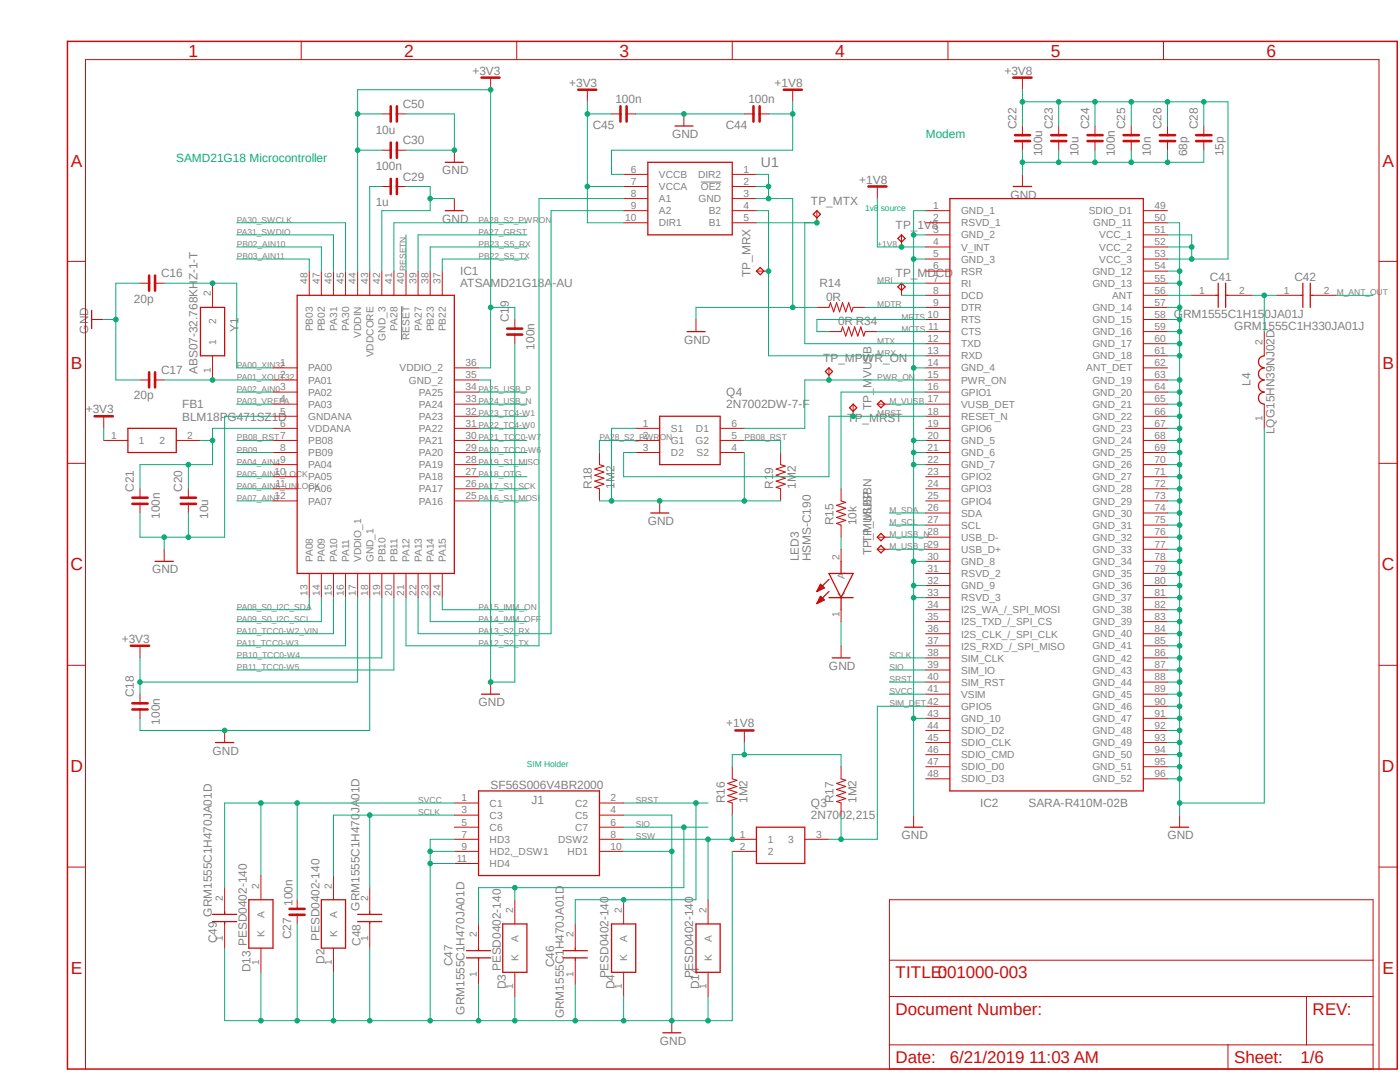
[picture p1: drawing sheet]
<svg xmlns="http://www.w3.org/2000/svg" width="279mm" height="216mm" viewBox="0 0 279 216" stroke-linecap="round" stroke-linejoin="round" font-family="sans-serif">
<defs><g id="words">
<g font-size="3.5" fill="#c90d0c">
<text x="37.6" y="11.3">1</text>
<text x="80.6" y="11.3">2</text>
<text x="123.7" y="11.3">3</text>
<text x="166.7" y="11.3">4</text>
<text x="209.7" y="11.3">5</text>
<text x="252.7" y="11.3">6</text>
<text x="14.1" y="33.2">A</text>
<text x="275.9" y="33.2">A</text>
<text x="14.1" y="73.5">B</text>
<text x="275.9" y="73.5">B</text>
<text x="14.1" y="113.8">C</text>
<text x="275.8" y="113.8">C</text>
<text x="14.1" y="154.1">D</text>
<text x="275.8" y="154.1">D</text>
<text x="14.1" y="194.4">E</text>
<text x="275.9" y="194.4">E</text>
</g>
<g font-size="3.4" fill="#c90d0c">
<text x="178.7" y="195.2">TITLE:</text>
<text x="187.2" y="195.2">001000-003</text>
<text x="178.7" y="202.5">Document Number:</text>
<text x="262" y="202.5">REV:</text>
<text x="178.7" y="212.1">Date:</text>
<text x="189.6" y="212.1">6/21/2019 11:03 AM</text>
<text x="246.3" y="212.1">Sheet:</text>
<text x="259.5" y="212.1">1/6</text>
</g>
<text font-size="2.8" fill="#808080" x="151.9" y="33.4">U1</text>
<g font-size="2.4" fill="#808080">
<text x="94.3" y="14.9">+3V3</text>
<text x="113.6" y="17.3">+3V3</text>
<text x="154.6" y="17.3">+1V8</text>
<text x="200.5" y="14.9">+3V8</text>
<text x="80.4" y="21.5">C50</text>
<text x="122.8" y="20.5">100n</text>
<text x="149.4" y="20.5">100n</text>
<text x="75" y="26.7">10u</text>
<text x="80.4" y="28.8">C30</text>
<text x="118.3" y="25.7">C45</text>
<text x="134.1" y="27.6">GND</text>
<text x="144.9" y="25.7">C44</text>
<text x="202.9" y="25.7" transform="rotate(-90 202.9 25.7)">C22</text>
<text x="210.1" y="25.7" transform="rotate(-90 210.1 25.7)">C23</text>
<text x="217.3" y="25.7" transform="rotate(-90 217.3 25.7)">C24</text>
<text x="224.6" y="25.7" transform="rotate(-90 224.6 25.7)">C25</text>
<text x="231.8" y="25.7" transform="rotate(-90 231.8 25.7)">C26</text>
<text x="239.1" y="25.7" transform="rotate(-90 239.1 25.7)">C28</text>
<text x="75" y="33.9">100n</text>
<text x="88.3" y="34.8">GND</text>
<text x="208" y="31.2" transform="rotate(-90 208 31.2)">100u</text>
<text x="215.2" y="31.2" transform="rotate(-90 215.2 31.2)">10u</text>
<text x="222.5" y="31.2" transform="rotate(-90 222.5 31.2)">100n</text>
<text x="229.7" y="31.2" transform="rotate(-90 229.7 31.2)">10n</text>
<text x="236.9" y="31.2" transform="rotate(-90 236.9 31.2)">68p</text>
<text x="244.2" y="31.2" transform="rotate(-90 244.2 31.2)">15p</text>
<text x="75" y="41.1">1u</text>
<text x="80.4" y="36">C29</text>
<text x="161.8" y="40.8">TP_MTX</text>
<text x="171.5" y="36.6">+1V8</text>
<text x="201.6" y="39.6">GND</text>
<text x="88.3" y="44.5">GND</text>
<text x="178.7" y="45.6">TP_1V8</text>
<text x="32.2" y="55.3">C16</text>
<text x="91.9" y="57.4">ATSAMD21G18A-AU</text>
<text x="91.9" y="54.9">IC1</text>
<text x="149.8" y="55.3" transform="rotate(-90 149.8 55.3)">TP_MRX</text>
<text x="163.5" y="57.3">R14</text>
<text x="178.7" y="55.3">TP_MDCD</text>
<text x="241.5" y="56.1">C41</text>
<text x="258.3" y="56.1">C42</text>
<text x="26.7" y="60.4">20p</text>
<text x="101.5" y="64.3" transform="rotate(-90 101.5 64.3)">C19</text>
<text x="164.8" y="60">0R</text>
<text x="167.3" y="64.9">0R R34</text>
<text x="234.2" y="63.4">GRM1555C1H150JA01J</text>
<text x="246.3" y="65.8">GRM1555C1H330JA01J</text>
<text x="17.6" y="66.6" transform="rotate(-90 17.6 66.6)">GND</text>
<text x="47.6" y="66.2" transform="rotate(-90 47.6 66.2)">Y1</text>
<text x="106.6" y="69.8" transform="rotate(-90 106.6 69.8)">100n</text>
<text x="136.5" y="68.6">GND</text>
<text x="32.2" y="74.6">C17</text>
<text x="39.4" y="74.6" transform="rotate(-90 39.4 74.6)">ABS07-32.768KHZ-1-T</text>
<text x="164.3" y="72.2">TP_MPWR_ON</text>
<text x="249.6" y="77" transform="rotate(-90 249.6 77)">L4</text>
<text x="17.1" y="82.5">+3V3</text>
<text x="26.7" y="79.7">20p</text>
<text x="36.4" y="83.9">BLM18PG471SZ1D</text>
<text x="36.4" y="81.5">FB1</text>
<text x="145" y="81.5">2N7002DW-7-F</text>
<text x="145" y="79.1">Q4</text>
<text x="173.9" y="81.8" transform="rotate(-90 173.9 81.8)">TP_MVUSB</text>
<text x="169.1" y="84.2">TP_MRST</text>
<text x="254.4" y="86.7" transform="rotate(-90 254.4 86.7)">LQG15HN39NJ02D</text>
<text x="26.7" y="98.1" transform="rotate(-90 26.7 98.1)">C21</text>
<text x="36.4" y="98.1" transform="rotate(-90 36.4 98.1)">C20</text>
<text x="118.1" y="97.5" transform="rotate(-90 118.1 97.5)">R18</text>
<text x="122.6" y="97.5" transform="rotate(-90 122.6 97.5)">1M2</text>
<text x="154.3" y="97.5" transform="rotate(-90 154.3 97.5)">R19</text>
<text x="158.8" y="97.5" transform="rotate(-90 158.8 97.5)">1M2</text>
<text x="31.9" y="103.5" transform="rotate(-90 31.9 103.5)">100n</text>
<text x="41.5" y="103.5" transform="rotate(-90 41.5 103.5)">10u</text>
<text x="129.3" y="104.8">GND</text>
<text x="166.4" y="104.8" transform="rotate(-90 166.4 104.8)">R15</text>
<text x="170.9" y="104.8" transform="rotate(-90 170.9 104.8)">10k</text>
<text x="159.4" y="112" transform="rotate(-90 159.4 112)">LED3</text>
<text x="161.8" y="112" transform="rotate(-90 161.8 112)">HSMS-C190</text>
<text x="173.9" y="110.8" transform="rotate(-90 173.9 110.8)">TP_MUSBP</text>
<text x="173.9" y="108.4" transform="rotate(-90 173.9 108.4)">TP_MUSBN</text>
<text x="30.4" y="114.4">GND</text>
<text x="24.3" y="128.3">+3V3</text>
<text x="165.4" y="133.7">GND</text>
<text x="26.7" y="139.2" transform="rotate(-90 26.7 139.2)">C18</text>
<text x="95.5" y="140.9">GND</text>
<text x="31.9" y="144.6" transform="rotate(-90 31.9 144.6)">100n</text>
<text x="145" y="145.2">+1V8</text>
<text x="42.4" y="150.6">GND</text>
<text x="97.9" y="157.5">SF56S006V4BR2000</text>
<text x="106.1" y="160.4">J1</text>
<text x="144.7" y="160.2" transform="rotate(-90 144.7 160.2)">R16</text>
<text x="149.2" y="160.2" transform="rotate(-90 149.2 160.2)">1M2</text>
<text x="161.8" y="161.1">Q3</text>
<text x="166.4" y="160.2" transform="rotate(-90 166.4 160.2)">R17</text>
<text x="170.9" y="160.2" transform="rotate(-90 170.9 160.2)">1M2</text>
<text x="195.6" y="161.1">IC2</text>
<text x="205.3" y="161.1">SARA-R410M-02B</text>
<text x="161.8" y="163.5">2N7002,215</text>
<text x="179.9" y="167.5">GND</text>
<text x="233" y="167.5">GND</text>
<text x="42.3" y="182.9" transform="rotate(-90 42.3 182.9)">GRM1555C1H470JA01D</text>
<text x="58.4" y="180.8" transform="rotate(-90 58.4 180.8)">100n</text>
<text x="71.7" y="181.7" transform="rotate(-90 71.7 181.7)">GRM1555C1H470JA01D</text>
<text x="43.3" y="188.2" transform="rotate(-90 43.3 188.2)">C49</text>
<text x="49.3" y="188.7" transform="rotate(-90 49.3 188.7)">PESD0402-140</text>
<text x="58.1" y="187.4" transform="rotate(-90 58.1 187.4)">C27</text>
<text x="63.8" y="187.7" transform="rotate(-90 63.8 187.7)">PESD0402-140</text>
<text x="72" y="188.7" transform="rotate(-90 72 188.7)">C48</text>
<text x="50" y="194" transform="rotate(-90 50 194)">D13</text>
<text x="64.7" y="192.3" transform="rotate(-90 64.7 192.3)">D2</text>
<text x="90.3" y="192.8" transform="rotate(-90 90.3 192.8)">C47</text>
<text x="99.9" y="193.8" transform="rotate(-90 99.9 193.8)">PESD0402-140</text>
<text x="100.9" y="197.4" transform="rotate(-90 100.9 197.4)">D3</text>
<text x="110.6" y="193" transform="rotate(-90 110.6 193)">C46</text>
<text x="121.4" y="195.2" transform="rotate(-90 121.4 195.2)">PESD0402-140</text>
<text x="122.6" y="197.4" transform="rotate(-90 122.6 197.4)">D4</text>
<text x="138.3" y="195.2" transform="rotate(-90 138.3 195.2)">PESD0402-140</text>
<text x="139.5" y="197.4" transform="rotate(-90 139.5 197.4)">D14</text>
<text x="92.7" y="202.5" transform="rotate(-90 92.7 202.5)">GRM1555C1H470JA01D</text>
<text x="112.5" y="203.2" transform="rotate(-90 112.5 203.2)">GRM1555C1H470JA01D</text>
<text x="131.7" y="208.5">GND</text>
</g>
<g font-size="2.4" fill="#0dab76">
<text x="184.7" y="27.6">Modem</text>
<text x="35.2" y="32.4">SAMD21G18 Microcontroller</text>
</g>
<g font-size="2" fill="#808080">
<text x="125.9" y="34.5">6</text>
<text x="131.5" y="35.5">VCCB</text>
<text x="139.3" y="35.5">DIR2</text>
<text x="148.4" y="34.5">1</text>
<text x="125.9" y="36.9">7</text>
<text x="125.9" y="39.3">8</text>
<text x="125.9" y="41.7">9</text>
<text x="131.5" y="37.9">VCCA</text>
<text x="131.5" y="40.3">A1</text>
<text x="139.4" y="40.3">GND</text>
<text x="139.9" y="37.9">OE2</text>
<text x="148.4" y="36.9">2</text>
<text x="148.4" y="39.3">3</text>
<text x="148.4" y="41.7">4</text>
<text x="186.2" y="41.7">1</text>
<text x="230.4" y="41.7">49</text>
<text x="124.8" y="44.1">10</text>
<text x="131.5" y="42.8">A2</text>
<text x="131.5" y="45.2">DIR1</text>
<text x="141.4" y="42.8">B2</text>
<text x="141.4" y="45.2">B1</text>
<text x="148.4" y="44.1">5</text>
<text x="186.2" y="44.1">2</text>
<text x="186.2" y="46.5">3</text>
<text x="191.8" y="42.8">GND_1</text>
<text x="191.8" y="45.2">RSVD_1</text>
<text x="191.8" y="47.6">GND_2</text>
<text x="217.3" y="42.8">SDIO_D1</text>
<text x="218.2" y="45.2">GND_11</text>
<text x="219.4" y="47.6">VCC_1</text>
<text x="230.4" y="44.1">50</text>
<text x="230.4" y="46.5">51</text>
<text x="186.2" y="48.9">4</text>
<text x="186.2" y="51.4">5</text>
<text x="186.2" y="53.8">6</text>
<text x="191.8" y="50">V_INT</text>
<text x="191.8" y="52.4">GND_3</text>
<text x="219.4" y="50">VCC_2</text>
<text x="219.4" y="52.4">VCC_3</text>
<text x="230.4" y="48.9">52</text>
<text x="230.4" y="51.4">53</text>
<text x="230.4" y="53.8">54</text>
<text x="42.1" y="59.1" transform="rotate(-90 42.1 59.1)">2</text>
<text x="61.4" y="56.7" transform="rotate(-90 61.4 56.7)">48</text>
<text x="63.8" y="56.7" transform="rotate(-90 63.8 56.7)">47</text>
<text x="66.2" y="56.7" transform="rotate(-90 66.2 56.7)">46</text>
<text x="68.6" y="56.7" transform="rotate(-90 68.6 56.7)">45</text>
<text x="71" y="56.7" transform="rotate(-90 71 56.7)">44</text>
<text x="73.5" y="56.7" transform="rotate(-90 73.5 56.7)">43</text>
<text x="75.9" y="56.7" transform="rotate(-90 75.9 56.7)">42</text>
<text x="78.3" y="56.7" transform="rotate(-90 78.3 56.7)">41</text>
<text x="80.7" y="56.7" transform="rotate(-90 80.7 56.7)">40</text>
<text x="83.1" y="56.7" transform="rotate(-90 83.1 56.7)">39</text>
<text x="85.5" y="56.7" transform="rotate(-90 85.5 56.7)">38</text>
<text x="87.9" y="56.7" transform="rotate(-90 87.9 56.7)">37</text>
<text x="186.2" y="56.2">7</text>
<text x="186.2" y="58.6">8</text>
<text x="191.8" y="54.8">RSR</text>
<text x="191.8" y="57.2">RI</text>
<text x="191.8" y="59.6">DCD</text>
<text x="218" y="54.8">GND_12</text>
<text x="218" y="57.2">GND_13</text>
<text x="222" y="59.6">ANT</text>
<text x="230.4" y="56.2">55</text>
<text x="230.4" y="58.6">56</text>
<text x="239.3" y="58.6">1</text>
<text x="247.3" y="58.6">2</text>
<text x="256.2" y="58.6">1</text>
<text x="264.2" y="58.6">2</text>
<text x="43.1" y="64.7" transform="rotate(-90 43.1 64.7)">2</text>
<text x="67.3" y="66" transform="rotate(-90 67.3 66)">PA31</text>
<text x="69.7" y="66" transform="rotate(-90 69.7 66)">PA30</text>
<text x="79.3" y="66" transform="rotate(-90 79.3 66)">PA28</text>
<text x="84.2" y="66" transform="rotate(-90 84.2 66)">PA27</text>
<text x="185.1" y="63.4">10</text>
<text x="185.3" y="65.8">11</text>
<text x="186.2" y="61">9</text>
<text x="191.8" y="62.1">DTR</text>
<text x="191.8" y="64.5">RTS</text>
<text x="218" y="62.1">GND_14</text>
<text x="218" y="64.5">GND_15</text>
<text x="230.4" y="61">57</text>
<text x="230.4" y="63.4">58</text>
<text x="230.4" y="65.8">59</text>
<text x="43.1" y="68.8" transform="rotate(-90 43.1 68.8)">1</text>
<text x="62.4" y="66.1" transform="rotate(-90 62.4 66.1)">PB03</text>
<text x="64.9" y="66.1" transform="rotate(-90 64.9 66.1)">PB02</text>
<text x="72.1" y="67.4" transform="rotate(-90 72.1 67.4)">VDDIN</text>
<text x="74.5" y="71.3" transform="rotate(-90 74.5 71.3)">VDDCORE</text>
<text x="76.9" y="67.9" transform="rotate(-90 76.9 67.9)">GND_3</text>
<text x="81.7" y="67.9" transform="rotate(-90 81.7 67.9)">RESET</text>
<text x="86.6" y="66.1" transform="rotate(-90 86.6 66.1)">PB23</text>
<text x="89" y="66.1" transform="rotate(-90 89 66.1)">PB22</text>
<text x="185.1" y="68.2">12</text>
<text x="185.1" y="70.7">13</text>
<text x="191.8" y="66.9">CTS</text>
<text x="191.8" y="69.3">TXD</text>
<text x="191.8" y="71.7">RXD</text>
<text x="218" y="66.9">GND_16</text>
<text x="218" y="69.3">GND_17</text>
<text x="218" y="71.7">GND_18</text>
<text x="230.4" y="68.2">60</text>
<text x="230.4" y="70.7">61</text>
<text x="252" y="68.8" transform="rotate(-90 252 68.8)">2</text>
<text x="42.1" y="74.3" transform="rotate(-90 42.1 74.3)">1</text>
<text x="55.9" y="73.1">1</text>
<text x="55.9" y="75.5">2</text>
<text x="55.9" y="77.9">3</text>
<text x="61.5" y="74.1">PA00</text>
<text x="61.5" y="76.5">PA01</text>
<text x="79.8" y="74.1">VDDIO_2</text>
<text x="81.6" y="76.5">GND_2</text>
<text x="92.9" y="73.1">36</text>
<text x="92.9" y="75.5">35</text>
<text x="92.9" y="77.9">34</text>
<text x="185.1" y="73.1">14</text>
<text x="185.1" y="75.5">15</text>
<text x="185.1" y="77.9">16</text>
<text x="191.8" y="74.1">GND_4</text>
<text x="191.8" y="76.5">PWR_ON</text>
<text x="216.8" y="74.1">ANT_DET</text>
<text x="218" y="76.5">GND_19</text>
<text x="230.4" y="73.1">62</text>
<text x="230.4" y="75.5">63</text>
<text x="230.4" y="77.9">64</text>
<text x="55.9" y="80.3">4</text>
<text x="55.9" y="82.7">5</text>
<text x="61.5" y="79">PA02</text>
<text x="61.5" y="81.4">PA03</text>
<text x="61.5" y="83.8">GNDANA</text>
<text x="83.6" y="79">PA25</text>
<text x="83.6" y="81.4">PA24</text>
<text x="83.6" y="83.8">PA23</text>
<text x="92.9" y="80.3">33</text>
<text x="92.9" y="82.7">32</text>
<text x="185.1" y="80.3">17</text>
<text x="185.1" y="82.7">18</text>
<text x="191.8" y="79">GPIO1</text>
<text x="191.8" y="81.4">VUSB_DET</text>
<text x="191.8" y="83.8">RESET_N</text>
<text x="218" y="79">GND_20</text>
<text x="218" y="81.4">GND_21</text>
<text x="218" y="83.8">GND_22</text>
<text x="230.4" y="80.3">65</text>
<text x="230.4" y="82.7">66</text>
<text x="252" y="84" transform="rotate(-90 252 84)">1</text>
<text x="22.2" y="87.5">1</text>
<text x="27.7" y="88.6">1</text>
<text x="31.8" y="88.6">2</text>
<text x="37.4" y="87.5">2</text>
<text x="55.9" y="85.1">6</text>
<text x="55.9" y="87.5">7</text>
<text x="55.9" y="90">8</text>
<text x="61.5" y="86.2">VDDANA</text>
<text x="61.5" y="88.6">PB08</text>
<text x="83.6" y="86.2">PA22</text>
<text x="83.6" y="88.6">PA21</text>
<text x="92.9" y="85.1">31</text>
<text x="92.9" y="87.5">30</text>
<text x="92.9" y="90">29</text>
<text x="128.3" y="85.1">1</text>
<text x="128.3" y="87.5">2</text>
<text x="128.3" y="90">3</text>
<text x="133.9" y="86.2">S1</text>
<text x="133.9" y="88.6">G1</text>
<text x="138.8" y="88.6">G2</text>
<text x="138.9" y="86.2">D1</text>
<text x="146" y="85.1">6</text>
<text x="146" y="87.5">5</text>
<text x="146" y="90">4</text>
<text x="185.1" y="85.1">19</text>
<text x="185.1" y="87.5">20</text>
<text x="185.1" y="90">21</text>
<text x="191.8" y="86.2">GPIO6</text>
<text x="191.8" y="88.6">GND_5</text>
<text x="218" y="86.2">GND_23</text>
<text x="218" y="88.6">GND_24</text>
<text x="230.4" y="85.1">67</text>
<text x="230.4" y="87.5">68</text>
<text x="230.4" y="90">69</text>
<text x="54.8" y="94.8">10</text>
<text x="55.9" y="92.4">9</text>
<text x="61.5" y="91">PB09</text>
<text x="61.5" y="93.4">PA04</text>
<text x="61.5" y="95.8">PA05</text>
<text x="83.6" y="91">PA20</text>
<text x="83.6" y="93.4">PA19</text>
<text x="83.6" y="95.8">PA18</text>
<text x="92.9" y="92.4">28</text>
<text x="92.9" y="94.8">27</text>
<text x="133.9" y="91">D2</text>
<text x="139" y="91">S2</text>
<text x="185.1" y="92.4">22</text>
<text x="185.1" y="94.8">23</text>
<text x="191.8" y="91">GND_6</text>
<text x="191.8" y="93.4">GND_7</text>
<text x="191.8" y="95.8">GPIO2</text>
<text x="218" y="91">GND_25</text>
<text x="218" y="93.4">GND_26</text>
<text x="218" y="95.8">GND_27</text>
<text x="230.4" y="92.4">70</text>
<text x="230.4" y="94.8">71</text>
<text x="54.8" y="99.6">12</text>
<text x="54.9" y="97.2">11</text>
<text x="61.5" y="98.3">PA06</text>
<text x="61.5" y="100.7">PA07</text>
<text x="83.6" y="98.3">PA17</text>
<text x="83.6" y="100.7">PA16</text>
<text x="92.9" y="97.2">26</text>
<text x="92.9" y="99.6">25</text>
<text x="185.1" y="97.2">24</text>
<text x="185.1" y="99.6">25</text>
<text x="191.8" y="98.3">GPIO3</text>
<text x="191.8" y="100.7">GPIO4</text>
<text x="218" y="98.3">GND_28</text>
<text x="218" y="100.7">GND_29</text>
<text x="230.4" y="97.2">72</text>
<text x="230.4" y="99.6">73</text>
<text x="185.1" y="102">26</text>
<text x="185.1" y="104.4">27</text>
<text x="185.1" y="106.9">28</text>
<text x="191.8" y="103.1">SDA</text>
<text x="191.8" y="105.5">SCL</text>
<text x="191.8" y="107.9">USB_D-</text>
<text x="218" y="103.1">GND_30</text>
<text x="218" y="105.5">GND_31</text>
<text x="218" y="107.9">GND_32</text>
<text x="230.4" y="102">74</text>
<text x="230.4" y="104.4">75</text>
<text x="230.4" y="106.9">76</text>
<text x="62.4" y="112.2" transform="rotate(-90 62.4 112.2)">PA08</text>
<text x="64.9" y="112.2" transform="rotate(-90 64.9 112.2)">PA09</text>
<text x="67.3" y="112.2" transform="rotate(-90 67.3 112.2)">PA10</text>
<text x="69.7" y="112.2" transform="rotate(-90 69.7 112.2)">PA11</text>
<text x="72.1" y="112.2" transform="rotate(-90 72.1 112.2)">VDDIO_1</text>
<text x="74.5" y="112.2" transform="rotate(-90 74.5 112.2)">GND_1</text>
<text x="76.9" y="112.2" transform="rotate(-90 76.9 112.2)">PB10</text>
<text x="79.3" y="112.2" transform="rotate(-90 79.3 112.2)">PB11</text>
<text x="81.7" y="112.2" transform="rotate(-90 81.7 112.2)">PA12</text>
<text x="84.2" y="112.2" transform="rotate(-90 84.2 112.2)">PA13</text>
<text x="86.6" y="112.2" transform="rotate(-90 86.6 112.2)">PA14</text>
<text x="89" y="112.2" transform="rotate(-90 89 112.2)">PA15</text>
<text x="167.5" y="111.7" transform="rotate(-90 167.5 111.7)">2</text>
<text x="185.1" y="109.3">29</text>
<text x="185.1" y="111.7">30</text>
<text x="191.8" y="110.3">USB_D+</text>
<text x="191.8" y="112.7">GND_8</text>
<text x="218" y="110.3">GND_33</text>
<text x="218" y="112.7">GND_34</text>
<text x="230.4" y="109.3">77</text>
<text x="230.4" y="111.7">78</text>
<text x="61.4" y="118.9" transform="rotate(-90 61.4 118.9)">13</text>
<text x="63.8" y="118.9" transform="rotate(-90 63.8 118.9)">14</text>
<text x="66.2" y="118.9" transform="rotate(-90 66.2 118.9)">15</text>
<text x="68.6" y="118.9" transform="rotate(-90 68.6 118.9)">16</text>
<text x="71" y="118.9" transform="rotate(-90 71 118.9)">17</text>
<text x="73.5" y="118.9" transform="rotate(-90 73.5 118.9)">18</text>
<text x="75.9" y="118.9" transform="rotate(-90 75.9 118.9)">19</text>
<text x="78.3" y="118.9" transform="rotate(-90 78.3 118.9)">20</text>
<text x="80.7" y="118.9" transform="rotate(-90 80.7 118.9)">21</text>
<text x="83.1" y="118.9" transform="rotate(-90 83.1 118.9)">22</text>
<text x="85.5" y="118.9" transform="rotate(-90 85.5 118.9)">23</text>
<text x="87.9" y="118.9" transform="rotate(-90 87.9 118.9)">24</text>
<text x="168.6" y="119.4" transform="rotate(-90 168.6 119.4)">K</text>
<text x="168.6" y="115.6" transform="rotate(-90 168.6 115.6)">A</text>
<text x="185.1" y="114.1">31</text>
<text x="185.1" y="116.5">32</text>
<text x="185.1" y="118.9">33</text>
<text x="191.8" y="115.1">RSVD_2</text>
<text x="191.8" y="117.6">GND_9</text>
<text x="191.8" y="120">RSVD_3</text>
<text x="218" y="115.1">GND_35</text>
<text x="218" y="117.5">GND_36</text>
<text x="218" y="119.9">GND_37</text>
<text x="230.4" y="114.1">79</text>
<text x="230.4" y="116.5">80</text>
<text x="230.4" y="118.9">81</text>
<text x="167.5" y="123.1" transform="rotate(-90 167.5 123.1)">1</text>
<text x="185.1" y="121.3">34</text>
<text x="185.1" y="123.7">35</text>
<text x="191.8" y="122.4">I2S_WA_/_SPI_MOSI</text>
<text x="191.8" y="124.8">I2S_TXD_/_SPI_CS</text>
<text x="218" y="122.3">GND_38</text>
<text x="218" y="124.8">GND_39</text>
<text x="230.4" y="121.3">82</text>
<text x="230.4" y="123.7">83</text>
<text x="185.1" y="126.2">36</text>
<text x="185.1" y="128.6">37</text>
<text x="185.1" y="131">38</text>
<text x="191.8" y="127.2">I2S_CLK_/_SPI_CLK</text>
<text x="191.8" y="129.6">I2S_RXD_/_SPI_MISO</text>
<text x="218" y="127.2">GND_40</text>
<text x="218" y="129.6">GND_41</text>
<text x="218" y="132">GND_42</text>
<text x="230.4" y="126.2">84</text>
<text x="230.4" y="128.6">85</text>
<text x="230.4" y="131">86</text>
<text x="185.1" y="133.4">39</text>
<text x="185.1" y="135.8">40</text>
<text x="191.8" y="132">SIM_CLK</text>
<text x="191.8" y="134.5">SIM_IO</text>
<text x="191.8" y="136.9">SIM_RST</text>
<text x="218" y="134.4">GND_43</text>
<text x="218" y="136.8">GND_44</text>
<text x="230.4" y="133.4">87</text>
<text x="230.4" y="135.8">88</text>
<text x="185.1" y="138.2">41</text>
<text x="185.1" y="140.6">42</text>
<text x="185.1" y="143">43</text>
<text x="191.8" y="139.3">VSIM</text>
<text x="191.8" y="141.7">GPIO5</text>
<text x="218" y="139.2">GND_45</text>
<text x="218" y="141.7">GND_46</text>
<text x="230.4" y="138.2">89</text>
<text x="230.4" y="140.6">90</text>
<text x="230.4" y="143">91</text>
<text x="185.1" y="145.4">44</text>
<text x="185.1" y="147.8">45</text>
<text x="191.8" y="144.1">GND_10</text>
<text x="191.8" y="146.5">SDIO_D2</text>
<text x="191.8" y="148.9">SDIO_CLK</text>
<text x="218" y="144.1">GND_47</text>
<text x="218" y="146.5">GND_48</text>
<text x="218" y="148.9">GND_49</text>
<text x="230.4" y="145.4">92</text>
<text x="230.4" y="147.8">93</text>
<text x="185.1" y="150.2">46</text>
<text x="185.1" y="152.7">47</text>
<text x="185.1" y="155.1">48</text>
<text x="191.8" y="151.3">SDIO_CMD</text>
<text x="191.8" y="153.7">SDIO_D0</text>
<text x="218" y="151.3">GND_50</text>
<text x="218" y="153.7">GND_51</text>
<text x="230.4" y="150.2">94</text>
<text x="230.4" y="152.7">95</text>
<text x="230.4" y="155.1">96</text>
<text x="92.1" y="159.9">1</text>
<text x="97.7" y="161">C1</text>
<text x="114.8" y="161">C2</text>
<text x="121.8" y="159.9">2</text>
<text x="191.8" y="156.1">SDIO_D3</text>
<text x="218" y="156.1">GND_52</text>
<text x="92.1" y="162.3">3</text>
<text x="92.1" y="164.7">5</text>
<text x="92.1" y="167.1">7</text>
<text x="97.7" y="163.4">C3</text>
<text x="97.7" y="165.8">C6</text>
<text x="114.8" y="163.4">C5</text>
<text x="114.8" y="165.8">C7</text>
<text x="121.8" y="162.3">4</text>
<text x="121.8" y="164.7">6</text>
<text x="121.8" y="167.1">8</text>
<text x="147.6" y="167.1">1</text>
<text x="162.9" y="167.1">3</text>
<text x="91.1" y="172">11</text>
<text x="92.1" y="169.5">9</text>
<text x="97.7" y="168.2">HD3</text>
<text x="97.7" y="170.6">HD2,_DSW1</text>
<text x="97.7" y="173">HD4</text>
<text x="111.4" y="168.2">DSW2</text>
<text x="113.3" y="170.6">HD1</text>
<text x="121.8" y="169.5">10</text>
<text x="147.6" y="169.5">2</text>
<text x="153.2" y="168.2">1</text>
<text x="153.2" y="170.6">2</text>
<text x="157.3" y="168.2">3</text>
<text x="44.5" y="179.7" transform="rotate(-90 44.5 179.7)">2</text>
<text x="51.7" y="177.3" transform="rotate(-90 51.7 177.3)">2</text>
<text x="66.2" y="177.3" transform="rotate(-90 66.2 177.3)">2</text>
<text x="73.5" y="179.7" transform="rotate(-90 73.5 179.7)">2</text>
<text x="52.8" y="183.1" transform="rotate(-90 52.8 183.1)">A</text>
<text x="67.3" y="183.1" transform="rotate(-90 67.3 183.1)">A</text>
<text x="102.4" y="182.2" transform="rotate(-90 102.4 182.2)">2</text>
<text x="124.1" y="182.2" transform="rotate(-90 124.1 182.2)">2</text>
<text x="141" y="182.2" transform="rotate(-90 141 182.2)">2</text>
<text x="44.5" y="187.8" transform="rotate(-90 44.5 187.8)">1</text>
<text x="52.8" y="187" transform="rotate(-90 52.8 187)">K</text>
<text x="67.3" y="187" transform="rotate(-90 67.3 187)">K</text>
<text x="73.5" y="187.8" transform="rotate(-90 73.5 187.8)">1</text>
<text x="95.2" y="187" transform="rotate(-90 95.2 187)">2</text>
<text x="103.5" y="191.8" transform="rotate(-90 103.5 191.8)">K</text>
<text x="103.5" y="188" transform="rotate(-90 103.5 188)">A</text>
<text x="114.5" y="187" transform="rotate(-90 114.5 187)">2</text>
<text x="125.1" y="188" transform="rotate(-90 125.1 188)">A</text>
<text x="125.2" y="191.8" transform="rotate(-90 125.2 191.8)">K</text>
<text x="142" y="188" transform="rotate(-90 142 188)">A</text>
<text x="142.1" y="191.8" transform="rotate(-90 142.1 191.8)">K</text>
<text x="51.7" y="192.6" transform="rotate(-90 51.7 192.6)">1</text>
<text x="66.2" y="192.6" transform="rotate(-90 66.2 192.6)">1</text>
<text x="95.2" y="195" transform="rotate(-90 95.2 195)">1</text>
<text x="102.4" y="197.4" transform="rotate(-90 102.4 197.4)">1</text>
<text x="114.5" y="195" transform="rotate(-90 114.5 195)">1</text>
<text x="124.1" y="197.4" transform="rotate(-90 124.1 197.4)">1</text>
<text x="141" y="197.4" transform="rotate(-90 141 197.4)">1</text>
</g>
<g font-size="1.7" fill="#808080">
<text x="47.2" y="46.9">PA31_SWDIO</text>
<text x="47.2" y="44.4">PA30_SWCLK</text>
<text x="95.5" y="46.9">PA27_GRST</text>
<text x="95.5" y="44.4">PA28_S2_PWRON</text>
<text x="47.2" y="51.7">PB03_AIN11</text>
<text x="47.2" y="49.3">PB02_AIN10</text>
<text x="95.5" y="51.7">PB22_S5_TX</text>
<text x="95.5" y="49.3">PB23_S5_RX</text>
<text x="175.1" y="49.3">+1V8</text>
<text x="81" y="54.1" transform="rotate(-90 81 54.1)">RESETN</text>
<text x="175.1" y="56.5">MRI</text>
<text x="266.8" y="58.9">M_ANT_OUT</text>
<text x="175.1" y="61.3">MDTR</text>
<text x="179.9" y="63.8">MRTS</text>
<text x="175.1" y="71">MRX</text>
<text x="175.1" y="68.6">MTX</text>
<text x="179.9" y="66.2">MCTS</text>
<text x="47.2" y="73.4">PA00_XIN32</text>
<text x="47.2" y="75.8">PA01_XOUT32</text>
<text x="175.1" y="75.8">PWR_ON</text>
<text x="47.2" y="78.2">PA02_AIN0</text>
<text x="47.2" y="80.6">PA03_VREFA</text>
<text x="95.5" y="83.1">PA23_TC4-W1</text>
<text x="95.5" y="80.6">PA24_USB_N</text>
<text x="95.5" y="78.2">PA25_USB_P</text>
<text x="175.1" y="83.1">MRST</text>
<text x="177.5" y="80.6">M_VUSB</text>
<text x="47.2" y="87.9">PB08_RST</text>
<text x="95.5" y="87.9">PA21_TCC0-W7</text>
<text x="95.5" y="85.5">PA22_TC4-W0</text>
<text x="119.6" y="87.9">PA28_S2_PWRON</text>
<text x="148.6" y="87.9">PB08_RST</text>
<text x="47.2" y="90.3">PB09</text>
<text x="47.2" y="92.7">PA04_AIN4</text>
<text x="47.2" y="95.1">PA05_AIN5_LOCK</text>
<text x="95.5" y="95.1">PA18_OTG</text>
<text x="95.5" y="92.7">PA19_S1_MISO</text>
<text x="95.5" y="90.3">PA20_TCC0-W6</text>
<text x="47.2" y="97.5">PA06_AIN6_UNLOCK</text>
<text x="47.2" y="99.9">PA07_AIN7</text>
<text x="95.5" y="99.9">PA16_S1_MOSI</text>
<text x="95.5" y="97.5">PA17_S1_SCK</text>
<text x="177.5" y="107.2">M_USB_N</text>
<text x="177.5" y="102.4">M_SDA</text>
<text x="177.5" y="104.8">M_SCL</text>
<text x="177.5" y="109.6">M_USB_P</text>
<text x="47.2" y="121.7">PA08_S0_I2C_SDA</text>
<text x="47.2" y="124.1">PA09_S0_I2C_SCL</text>
<text x="95.5" y="121.7">PA15_IMM_ON</text>
<text x="95.5" y="124.1">PA14_IMM_OFF</text>
<text x="47.2" y="126.5">PA10_TCC0-W2_VIN</text>
<text x="47.2" y="128.9">PA11_TCC0-W3</text>
<text x="47.2" y="131.3">PB10_TCC0-W4</text>
<text x="95.5" y="126.5">PA13_S2_RX</text>
<text x="95.5" y="128.9">PA12_S2_TX</text>
<text x="177.5" y="131.3">SCLK</text>
<text x="47.2" y="133.7">PB11_TCC0-W5</text>
<text x="177.5" y="133.7">SIO</text>
<text x="177.5" y="136.1">SRST</text>
<text x="177.5" y="138.5">SVCC</text>
<text x="177.5" y="140.9">SIM_DET</text>
<text x="83.4" y="160.2">SVCC</text>
<text x="126.9" y="160.2">SRST</text>
<text x="83.4" y="162.6">SCLK</text>
<text x="126.9" y="165.1">SIO</text>
<text x="126.9" y="167.5">SSW</text>
</g>
<g font-size="1.7" fill="#0dab76">
<text x="172.7" y="42">1v8 source</text>
<text x="105.2" y="153">SIM Holder</text>
</g>
</g></defs>
<path d="M13 8l266.2 205.9M279.2 8l-266.2 205.9" fill="none" stroke="#fff" stroke-width=".2"/>
<path d="M139.9 36.3h4M80.1 61.1v6.8" fill="none" stroke="#808080" stroke-width=".2"/>
<g fill="none" stroke="#c90d0c" stroke-width=".25">
<path d="M88.9 32.4h3.6M129.3 32.4h16.8v14.5h-16.8zM134.7 25.1h3.6M189.6 39.6h38.6v118.2h-38.6zM202.2 37.2h3.7M59.3 58.9h31.4v55.5h-31.4zM88.9 42h3.6M151 54.1l.7-.7 .7 .7-.7 .7zM163 42l.7 .8-.7 .7-.7-.7zM179.9 56.5l.7 .7-.7 .8-.7-.8zM179.9 46.9l.7 .7-.7 .7-.7-.7zM242.7 58.9h.4"/>
<path d="M243.1 56.5v4.8M244.6 58.9h.5M244.6 56.5v4.8M259.5 58.9h.5M260 56.5v4.8M261.5 58.9h.5M261.5 56.5v4.8M18.3 61.9v3.7M40 61.3h4.8v9.7h-4.8zM137.1 66.2h3.6M164.7 74.1l.7-.7 .8 .7-.8 .7zM175.8 79.9l.8 .7-.8 .8-.7-.8z"/>
<path d="M252.3 71a1.21 1.21 0 0 0-1.2 1.2 1.21 1.21 0 0 0 1.2 1.2 1.21 1.21 0 0 0-1.2 1.2 1.21 1.21 0 0 0 1.2 1.2 1.21 1.21 0 0 0-1.2 1.2 1.21 1.21 0 0 0 1.2 1.2 1.21 1.21 0 0 0-1.2 1.2 1.21 1.21 0 0 0 1.2 1.2M25.5 85.5h9.7v4.8h-9.7zM131.7 83.1h12v9.6h-12zM169.5 81.4l.8-.8 .7 .8-.7 .7zM30.9 112h3.7M129.9 102.4h3.6M163.1 117.9h.3M163.2 117.7h.5M163.3 117.5h.8M163.4 119.8h.9M163.4 117.3h1M163.4 119.6h1"/>
<path d="M163.5 117.1h.8M163.5 119.5h.8M163.6 117h.6M163.6 119.3h.4M163.7 116.8h.3M163.7 119.1h.2M163.7 119l.8 .7-1.5 .7zM163.7 116.6l.8 .7-1.5 .7zM163.7 116.6h.1M165.4 114.4h4.9l-2.4 4.9zM165.4 119.3h4.9M165.4 118l-2.4 2.4"/>
<path d="M165.4 115.6l-2.4 2.4M167.9 112v2.4M167.9 119.3v2.4M175.8 106.4l.8 .8-.8 .7-.7-.7zM175.8 108.8l.8 .8-.8 .7-.7-.7zM96.1 138.5h3.6M163.1 120.4h.1M163.2 120.2h.4M163.3 120h.6M166.1 131.3h3.6M43 148.2h3.7M95.5 157.8h24.1v16.9h-24.1z"/>
<path d="M49.7 179.5h4.8v9.7h-4.8zM64.1 179.5h4.9v9.7h-4.9zM151 165.1h9.6v7.2h-9.6zM180.6 165.1h3.5M233.6 165.1h3.6M42.4 183.9h4.8M42.4 182.5h4.8M44.8 181.9v.6M44.8 183.9v.5M71.4 183.9h4.8M71.4 182.5h4.8M73.8 181.9v.6"/>
<path d="M73.8 183.9v.5M93.1 191.1h4.8M93.1 189.7h4.8M95.5 189.2v.5M95.5 191.1v.5M100.3 184.4h4.9v9.6h-4.9zM112.4 191.1h4.8M112.4 189.7h4.8M114.8 189.2v.5M114.8 191.1v.5M122 184.4h4.9v9.6h-4.9zM138.9 184.4h4.8v9.6h-4.8z"/>
<path d="M132.3 206.1h3.6"/>
</g>
<g fill="none" stroke="#c90d0c" stroke-width=".2">
<path d="M60.1 8.3v3.6M97.9 15.5v2.4M103.1 8.3v3.6M117.2 17.9v2.4M146.1 8.3v3.6M158.2 17.9v2.4M189.2 8.3v3.6M204 15.5v2.4M232.2 8.3v3.6M76.2 37.2h1.8M76.2 30h1.8M76.2 22.7h1.8"/>
<path d="M79.2 37.2h1.8M79.2 30h1.8M79.2 22.7h1.8M90.7 30v2.4M90.7 39.6v2.4M122 22.7h1.8M124.5 37.2h4.8M124.5 34.8h4.8M124.5 39.6h4.8M125.1 22.7h1.8M136.5 22.7v2.4M146.1 37.2h4.9"/>
<path d="M146.1 34.8h4.9M146.1 39.6h4.9M148.5 22.7h1.9M151.6 22.7h1.8M175.1 37.2v2.4M204 25.1v1.9M204 28.2v1.8M204 34.8v2.4M211.3 25.1v1.9M211.3 28.2v1.8M218.5 25.1v1.9M218.5 28.2v1.8"/>
<path d="M225.8 25.1v1.9M225.8 28.2v1.8M233 25.1v1.9M233 28.2v1.8M240.2 25.1v1.9M240.2 28.2v1.8M13.5 52.2h3.6M27.9 56.5h1.9M30.9 56.5h1.9M42.4 56.5v4.8M61.7 54.1v4.8M64.1 54.1v4.8"/>
<path d="M66.5 54.1v4.8M69 54.1v4.8M71.4 54.1v4.8M73.8 54.1v4.8M76.2 54.1v4.8M78.6 54.1v4.8M81 54.1v4.8M83.4 54.1v4.8M85.9 54.1v4.8M88.3 54.1v4.8M124.5 42h4.8M124.5 44.4h4.8"/>
<path d="M146.1 42h4.9M146.1 44.4h4.9M151 54.1h2.4M163 42v2.4M179.9 46.9v2.4M179.9 56.5v2.4M184.7 42h4.9M184.7 44.4h4.9M184.7 46.9h4.9M184.7 49.3h4.9M184.7 51.7h4.9M184.7 54.1h4.9"/>
<path d="M184.7 56.5h4.9M184.7 58.9h4.9M228.2 42h4.8M228.2 44.4h4.8M228.2 46.9h4.8M228.2 49.3h4.8M228.2 51.7h4.8M228.2 54.1h4.8M228.2 56.5h4.8M228.2 58.9h4.8M237.8 58.9h4.9M245.1 58.9h4.8"/>
<path d="M254.7 58.9h4.8M262 58.9h4.8M275.2 52.2h3.6M18.3 63.8h2.4M27.9 75.8h1.9M30.9 75.8h1.9M42.4 71v4.8M54.5 73.4h4.8M54.5 75.8h4.8M54.5 78.2h4.8M90.7 73.4h4.8M90.7 75.8h4.8"/>
<path d="M90.7 78.2h4.8M102.7 63.8v1.8M102.7 66.8v1.8M138.9 63.8v2.4M163 61.3h2.4M165.4 66.2h2.5M165.4 73.4v2.4M170.3 61.3h2.4M172.7 66.2h2.4M184.7 73.4h4.9M184.7 75.8h4.9M184.7 78.2h4.9"/>
<path d="M184.7 61.3h4.9M184.7 63.8h4.9M184.7 66.2h4.9M184.7 68.6h4.9M184.7 71h4.9M228.2 73.4h4.8M228.2 75.8h4.8M228.2 78.2h4.8M228.2 61.3h4.8M228.2 63.8h4.8M228.2 66.2h4.8M228.2 68.6h4.8"/>
<path d="M228.2 71h4.8M252.3 66.2v4.8M13.5 92.5h3.6M20.7 87.9h4.8M20.7 83.1v2.4M27.9 97.5v1.8M35.2 87.9h4.8M37.6 97.5v1.8M54.5 80.6h4.8M54.5 83.1h4.8M54.5 85.5h4.8M54.5 87.9h4.8"/>
<path d="M54.5 90.3h4.8M54.5 92.7h4.8M54.5 95.1h4.8M54.5 97.5h4.8M54.5 99.9h4.8M90.7 80.6h4.8M90.7 83.1h4.8M90.7 85.5h4.8M90.7 87.9h4.8M90.7 90.3h4.8M90.7 92.7h4.8M90.7 95.1h4.8"/>
<path d="M90.7 97.5h4.8M90.7 99.9h4.8M119.6 90.3v2.4M119.6 97.5v2.4M126.9 85.5h4.8M126.9 87.9h4.8M126.9 90.3h4.8M131.7 99.9v2.5M143.7 85.5h4.8M143.7 87.9h4.8M143.7 90.3h4.8M155.8 90.3v2.4"/>
<path d="M155.8 97.5v2.4M167.9 97.5v2.4M170.3 80.6v2.5M175.1 80.6h2.4M184.7 80.6h4.9M184.7 83.1h4.9M184.7 85.5h4.9M184.7 87.9h4.9M184.7 90.3h4.9M184.7 92.7h4.9M184.7 95.1h4.9M184.7 97.5h4.9"/>
<path d="M184.7 99.9h4.9M228.2 80.6h4.8M228.2 83.1h4.8M228.2 85.5h4.8M228.2 87.9h4.8M228.2 90.3h4.8M228.2 92.7h4.8M228.2 95.1h4.8M228.2 97.5h4.8M228.2 99.9h4.8M252.3 80.6v4.9M275.2 92.5h3.6"/>
<path d="M27.9 100.5v1.9M32.8 109.6v2.4M37.6 100.5v1.9M61.7 114.4v4.9M64.1 114.4v4.9M66.5 114.4v4.9M69 114.4v4.9M71.4 114.4v4.9M73.8 114.4v4.9M76.2 114.4v4.9M78.6 114.4v4.9M81 114.4v4.9"/>
<path d="M83.4 114.4v4.9M85.9 114.4v4.9M88.3 114.4v4.9M167.9 104.8v2.4M167.9 109.6v2.4M175.1 107.2h2.4M175.1 109.6h2.4M184.7 102.4h4.9M184.7 104.8h4.9M184.7 107.2h4.9M184.7 109.6h4.9M184.7 112h4.9"/>
<path d="M184.7 114.4h4.9M184.7 116.8h4.9M184.7 119.3h4.9M228.2 102.4h4.8M228.2 104.8h4.8M228.2 107.2h4.8M228.2 109.6h4.8M228.2 112h4.8M228.2 114.4h4.8M228.2 116.8h4.8M228.2 119.3h4.8M13.5 132.8h3.6"/>
<path d="M27.9 128.9v2.4M27.9 138.5v1.8M97.9 136.1v2.4M167.9 121.7v2.3M167.9 128.9v2.4M184.7 121.7h4.9M184.7 124h4.9M184.7 126.4h4.9M184.7 128.9h4.9M184.7 131.3h4.9M184.7 133.7h4.9M184.7 136.1h4.9"/>
<path d="M184.7 138.5h4.9M228.2 121.7h4.8M228.2 124h4.8M228.2 126.4h4.8M228.2 128.9h4.8M228.2 131.3h4.8M228.2 133.7h4.8M228.2 136.1h4.8M228.2 138.5h4.8M275.2 132.8h3.6M27.9 141.6v1.7M44.8 145.8v2.4"/>
<path d="M146.1 153v2.4M148.5 145.8v2.4M167.9 153v2.4M184.7 140.9h4.9M184.7 143.3h4.9M184.7 145.8h4.9M184.7 148.2h4.9M184.7 150.6h4.9M184.7 153h4.9M184.7 155.4h4.9M228.2 140.9h4.8M228.2 143.3h4.8"/>
<path d="M228.2 145.8h4.8M228.2 148.2h4.8M228.2 150.6h4.8M228.2 153h4.8M228.2 155.4h4.8M13.5 173h3.6M44.8 177.1v4.8M52.1 174.7v4.8M59.3 179.5v1.9M66.5 174.7v4.8M73.8 177.1v4.8M90.7 160.2h4.8"/>
<path d="M90.7 162.6h4.8M90.7 165.1h4.8M90.7 167.5h4.8M90.7 169.9h4.8M90.7 172.3h4.8M102.7 179.5v4.9M119.6 160.2h4.9M119.6 162.6h4.9M119.6 165.1h4.9M119.6 167.5h4.9M119.6 169.9h4.9M124.5 179.5v4.9"/>
<path d="M141.3 179.5v4.9M146.1 160.2v2.4M146.1 167.5h4.9M146.1 169.9h4.9M160.6 167.5h4.8M167.9 160.2v2.4M177.5 179.5h96.5v33.8h-96.5zM182.3 162.6v2.5M235.4 162.6v2.5M275.2 173h3.6M44.8 184.4v4.8M52.1 189.2v4.8"/>
<path d="M59.3 182.5v1.9M66.5 189.2v4.8M73.8 184.4v4.8M95.5 184.4v4.8M95.5 191.6v4.8M102.7 194v4.8M114.8 184.4v4.8M114.8 191.6v4.8M124.5 194v4.8M141.3 194v4.8M177.5 198.8h96.5M177.5 191.6h96.5"/>
<path d="M260.7 198.8v9.7M17.1 213.3v-201.4h258.1v201.4M134.1 203.7v2.4M177.5 208.5h96.5M245.1 208.5v4.8"/>
</g>
<path d="M13.5 8.3h265.3v205h-265.3z" fill="none" stroke="#c90d0c" stroke-width=".3"/>
<g fill="none" stroke="#c90d0c" stroke-width=".51">
<path d="M96.1 15.5h3.6M115.4 17.9h3.6M156.4 17.9h3.6M202.2 15.5h3.7M78 21.2v3.1M78 28.4v3.1M78 35.7v3M79.2 21.2v3.1M79.2 28.4v3.1M79.2 35.7v3M123.8 21.2v3.1M125.1 21.2v3.1"/>
<path d="M150.4 21.2v3.1M151.6 21.2v3.1M173.3 37.2h3.6M202.6 27h3M202.6 28.2h3M209.8 27h3M209.8 28.2h3M217 27h3M217 28.2h3M224.2 27h3.1M224.2 28.2h3.1M231.5 27h3"/>
<path d="M231.5 28.2h3M238.7 27h3.1M238.7 28.2h3.1M29.8 55v3M30.9 55v3M29.8 74.3v3M30.9 74.3v3M101.2 65.6h3M101.2 66.8h3M18.9 83.1h3.6M26.4 99.3h3.1M36.1 99.3h3"/>
<path d="M26.4 100.5h3.1M36.1 100.5h3M26.1 128.9h3.7M26.4 140.3h3.1M26.4 141.6h3.1M146.8 145.8h3.6M57.8 181.4h3M57.8 182.5h3"/>
</g>
<path d="M165.4 61.3l.3-.9 .7 1.8 .6-1.8 .6 1.8 .5-1.8 .7 1.8 .6-1.8 .6 1.8 .3-.9M167.9 66.2l.2-1 .7 1.9 .6-1.9 .6 1.9 .6-1.9 .6 1.9 .6-1.9 .6 1.9 .3-.9M119.6 92.7l.9 .3-1.8 .6 1.8 .6-1.8 .6 1.8 .6-1.8 .6 1.8 .6-1.8 .6 .9 .3M155.8 92.7l.9 .3-1.8 .6 1.8 .6-1.8 .6 1.8 .6-1.8 .6 1.8 .6-1.8 .6 .9 .3M167.9 99.9l.9 .3-1.8 .6 1.8 .6-1.8 .6 1.8 .7-1.8 .6 1.8 .5-1.8 .6 .9 .4M146.1 155.4l1 .3-1.9 .6 1.9 .6-1.9 .6 1.9 .6-1.9 .6 1.9 .6-1.9 .6 .9 .3M167.9 155.4l.9 .3-1.8 .6 1.8 .6-1.8 .6 1.8 .6-1.8 .6 1.8 .6-1.8 .6 .9 .3" fill="none" stroke="#c90d0c" stroke-width=".21"/>
<path d="M124.5 39.6h-16.9v89.3h-26.6v-9.6M124.5 42h-14.5v84.4h-26.6v-7.1M71.4 119.3v16.8h-43.5M85.9 119.3v4.7h19.3M88.3 119.3v2.4h16.9M27.9 131.3v7.2" fill="none" stroke="#0dab76" stroke-width=".2"/>
<circle cx="27.9" cy="136.1" r=".46" fill="#0dab76"/>
<g fill="none" stroke="#0dab76" stroke-width=".2">
<path d="M97.9 17.9v55.5h-2.4M97.9 61.3h4.8v2.5"/>
<circle cx="27.9" cy="136.1" r=".46"/>
</g>
<circle cx="97.9" cy="61.3" r=".46" fill="#0dab76"/>
<g fill="none" stroke="#0dab76" stroke-width=".2">
<path d="M97.9 17.9h-26.5v36.2M71.4 30h4.8"/>
<circle cx="97.9" cy="61.3" r=".46"/>
</g>
<circle cx="71.4" cy="30" r=".46" fill="#0dab76"/>
<circle cx="71.4" cy="30" r=".46" fill="none" stroke="#0dab76" stroke-width=".2"/>
<circle cx="97.9" cy="17.9" r=".46" fill="#0dab76"/>
<g fill="none" stroke="#0dab76" stroke-width=".2">
<path d="M71.4 22.7h4.8"/>
<circle cx="97.9" cy="17.9" r=".46"/>
</g>
<circle cx="71.4" cy="22.7" r=".46" fill="#0dab76"/>
<g fill="none" stroke="#0dab76" stroke-width=".2">
<path d="M117.2 20.3v16.9M117.2 22.7h4.8M20.7 85.5v2.4"/>
<circle cx="71.4" cy="22.7" r=".46"/>
</g>
<circle cx="117.2" cy="22.7" r=".46" fill="#0dab76"/>
<g fill="none" stroke="#0dab76" stroke-width=".2">
<path d="M124.5 37.2h-7.3v7.2h7.3"/>
<circle cx="117.2" cy="22.7" r=".46"/>
</g>
<circle cx="117.2" cy="37.2" r=".46" fill="#0dab76"/>
<g fill="none" stroke="#0dab76" stroke-width=".2">
<path d="M175.1 39.6v9.7h9.6"/>
<circle cx="117.2" cy="37.2" r=".46"/>
</g>
<circle cx="179.9" cy="49.3" r=".46" fill="#0dab76"/>
<g fill="none" stroke="#0dab76" stroke-width=".2">
<path d="M148.5 148.2v2.4M167.9 150.6h-21.8v2.4"/>
<circle cx="179.9" cy="49.3" r=".46"/>
</g>
<circle cx="148.5" cy="150.6" r=".46" fill="#0dab76"/>
<g fill="none" stroke="#0dab76" stroke-width=".2">
<path d="M153.4 22.7h4.8M158.2 20.3v9.7M167.9 150.6v2.4"/>
<circle cx="148.5" cy="150.6" r=".46"/>
</g>
<circle cx="158.2" cy="22.7" r=".46" fill="#0dab76"/>
<g fill="none" stroke="#0dab76" stroke-width=".2">
<path d="M151 39.6h7.2v21.7M158.2 30h-36.2v4.8h2.5M163 61.3h-24.1v2.5"/>
<circle cx="158.2" cy="22.7" r=".46"/>
</g>
<circle cx="158.2" cy="61.3" r=".46" fill="#0dab76"/>
<g fill="none" stroke="#0dab76" stroke-width=".2">
<path d="M151 37.2h2.4v2.4"/>
<circle cx="158.2" cy="61.3" r=".46"/>
</g>
<circle cx="153.4" cy="39.6" r=".46" fill="#0dab76"/>
<g fill="none" stroke="#0dab76" stroke-width=".2">
<path d="M151 34.8h2.4v2.4"/>
<circle cx="153.4" cy="39.6" r=".46"/>
</g>
<circle cx="153.4" cy="37.2" r=".46" fill="#0dab76"/>
<g fill="none" stroke="#0dab76" stroke-width=".2">
<path d="M233 44.4h2.4v118.2M233 155.4h2.4"/>
<circle cx="153.4" cy="37.2" r=".46"/>
</g>
<circle cx="235.4" cy="155.4" r=".46" fill="#0dab76"/>
<g fill="none" stroke="#0dab76" stroke-width=".2">
<path d="M233 153h2.4"/>
<circle cx="235.4" cy="155.4" r=".46"/>
</g>
<circle cx="235.4" cy="153" r=".46" fill="#0dab76"/>
<g fill="none" stroke="#0dab76" stroke-width=".2">
<path d="M233 150.6h2.4"/>
<circle cx="235.4" cy="153" r=".46"/>
</g>
<circle cx="235.4" cy="150.6" r=".46" fill="#0dab76"/>
<g fill="none" stroke="#0dab76" stroke-width=".2">
<path d="M233 148.2h2.4"/>
<circle cx="235.4" cy="150.6" r=".46"/>
</g>
<circle cx="235.4" cy="148.2" r=".46" fill="#0dab76"/>
<g fill="none" stroke="#0dab76" stroke-width=".2">
<path d="M233 145.8h2.4"/>
<circle cx="235.4" cy="148.2" r=".46"/>
</g>
<circle cx="235.4" cy="145.8" r=".46" fill="#0dab76"/>
<g fill="none" stroke="#0dab76" stroke-width=".2">
<path d="M233 143.3h2.4"/>
<circle cx="235.4" cy="145.8" r=".46"/>
</g>
<circle cx="235.4" cy="143.3" r=".46" fill="#0dab76"/>
<g fill="none" stroke="#0dab76" stroke-width=".2">
<path d="M233 140.9h2.4"/>
<circle cx="235.4" cy="143.3" r=".46"/>
</g>
<circle cx="235.4" cy="140.9" r=".46" fill="#0dab76"/>
<g fill="none" stroke="#0dab76" stroke-width=".2">
<path d="M233 138.5h2.4"/>
<circle cx="235.4" cy="140.9" r=".46"/>
</g>
<circle cx="235.4" cy="138.5" r=".46" fill="#0dab76"/>
<g fill="none" stroke="#0dab76" stroke-width=".2">
<path d="M233 136.1h2.4"/>
<circle cx="235.4" cy="138.5" r=".46"/>
</g>
<circle cx="235.4" cy="136.1" r=".46" fill="#0dab76"/>
<g fill="none" stroke="#0dab76" stroke-width=".2">
<path d="M233 133.7h2.4"/>
<circle cx="235.4" cy="136.1" r=".46"/>
</g>
<circle cx="235.4" cy="133.7" r=".46" fill="#0dab76"/>
<g fill="none" stroke="#0dab76" stroke-width=".2">
<path d="M233 131.3h2.4"/>
<circle cx="235.4" cy="133.7" r=".46"/>
</g>
<circle cx="235.4" cy="131.3" r=".46" fill="#0dab76"/>
<g fill="none" stroke="#0dab76" stroke-width=".2">
<path d="M233 128.9h2.4"/>
<circle cx="235.4" cy="131.3" r=".46"/>
</g>
<circle cx="235.4" cy="128.9" r=".46" fill="#0dab76"/>
<g fill="none" stroke="#0dab76" stroke-width=".2">
<path d="M233 126.4h2.4"/>
<circle cx="235.4" cy="128.9" r=".46"/>
</g>
<circle cx="235.4" cy="126.4" r=".46" fill="#0dab76"/>
<g fill="none" stroke="#0dab76" stroke-width=".2">
<path d="M233 124h2.4"/>
<circle cx="235.4" cy="126.4" r=".46"/>
</g>
<circle cx="235.4" cy="124" r=".46" fill="#0dab76"/>
<g fill="none" stroke="#0dab76" stroke-width=".2">
<path d="M233 121.7h2.4"/>
<circle cx="235.4" cy="124" r=".46"/>
</g>
<circle cx="235.4" cy="121.7" r=".46" fill="#0dab76"/>
<g fill="none" stroke="#0dab76" stroke-width=".2">
<path d="M233 119.3h2.4"/>
<circle cx="235.4" cy="121.7" r=".46"/>
</g>
<circle cx="235.4" cy="119.3" r=".46" fill="#0dab76"/>
<g fill="none" stroke="#0dab76" stroke-width=".2">
<path d="M233 116.8h2.4"/>
<circle cx="235.4" cy="119.3" r=".46"/>
</g>
<circle cx="235.4" cy="116.8" r=".46" fill="#0dab76"/>
<g fill="none" stroke="#0dab76" stroke-width=".2">
<path d="M233 114.4h2.4"/>
<circle cx="235.4" cy="116.8" r=".46"/>
</g>
<circle cx="235.4" cy="114.4" r=".46" fill="#0dab76"/>
<g fill="none" stroke="#0dab76" stroke-width=".2">
<path d="M233 112h2.4"/>
<circle cx="235.4" cy="114.4" r=".46"/>
</g>
<circle cx="235.4" cy="112" r=".46" fill="#0dab76"/>
<g fill="none" stroke="#0dab76" stroke-width=".2">
<path d="M233 109.6h2.4"/>
<circle cx="235.4" cy="112" r=".46"/>
</g>
<circle cx="235.4" cy="109.6" r=".46" fill="#0dab76"/>
<g fill="none" stroke="#0dab76" stroke-width=".2">
<path d="M233 107.2h2.4"/>
<circle cx="235.4" cy="109.6" r=".46"/>
</g>
<circle cx="235.4" cy="107.2" r=".46" fill="#0dab76"/>
<g fill="none" stroke="#0dab76" stroke-width=".2">
<path d="M233 104.8h2.4"/>
<circle cx="235.4" cy="107.2" r=".46"/>
</g>
<circle cx="235.4" cy="104.8" r=".46" fill="#0dab76"/>
<g fill="none" stroke="#0dab76" stroke-width=".2">
<path d="M233 102.4h2.4"/>
<circle cx="235.4" cy="104.8" r=".46"/>
</g>
<circle cx="235.4" cy="102.4" r=".46" fill="#0dab76"/>
<g fill="none" stroke="#0dab76" stroke-width=".2">
<path d="M233 99.9h2.4"/>
<circle cx="235.4" cy="102.4" r=".46"/>
</g>
<circle cx="235.4" cy="99.9" r=".46" fill="#0dab76"/>
<g fill="none" stroke="#0dab76" stroke-width=".2">
<path d="M233 97.5h2.4"/>
<circle cx="235.4" cy="99.9" r=".46"/>
</g>
<circle cx="235.4" cy="97.5" r=".46" fill="#0dab76"/>
<g fill="none" stroke="#0dab76" stroke-width=".2">
<path d="M233 95.1h2.4"/>
<circle cx="235.4" cy="97.5" r=".46"/>
</g>
<circle cx="235.4" cy="95.1" r=".46" fill="#0dab76"/>
<g fill="none" stroke="#0dab76" stroke-width=".2">
<path d="M233 92.7h2.4"/>
<circle cx="235.4" cy="95.1" r=".46"/>
</g>
<circle cx="235.4" cy="92.7" r=".46" fill="#0dab76"/>
<g fill="none" stroke="#0dab76" stroke-width=".2">
<path d="M233 90.3h2.4"/>
<circle cx="235.4" cy="92.7" r=".46"/>
</g>
<circle cx="235.4" cy="90.3" r=".46" fill="#0dab76"/>
<g fill="none" stroke="#0dab76" stroke-width=".2">
<path d="M233 87.9h2.4"/>
<circle cx="235.4" cy="90.3" r=".46"/>
</g>
<circle cx="235.4" cy="87.9" r=".46" fill="#0dab76"/>
<g fill="none" stroke="#0dab76" stroke-width=".2">
<path d="M233 85.5h2.4"/>
<circle cx="235.4" cy="87.9" r=".46"/>
</g>
<circle cx="235.4" cy="85.5" r=".46" fill="#0dab76"/>
<g fill="none" stroke="#0dab76" stroke-width=".2">
<path d="M233 83.1h2.4"/>
<circle cx="235.4" cy="85.5" r=".46"/>
</g>
<circle cx="235.4" cy="83.1" r=".46" fill="#0dab76"/>
<g fill="none" stroke="#0dab76" stroke-width=".2">
<path d="M233 80.6h2.4"/>
<circle cx="235.4" cy="83.1" r=".46"/>
</g>
<circle cx="235.4" cy="80.6" r=".46" fill="#0dab76"/>
<g fill="none" stroke="#0dab76" stroke-width=".2">
<path d="M233 78.2h2.4"/>
<circle cx="235.4" cy="80.6" r=".46"/>
</g>
<circle cx="235.4" cy="78.2" r=".46" fill="#0dab76"/>
<g fill="none" stroke="#0dab76" stroke-width=".2">
<path d="M233 75.8h2.4"/>
<circle cx="235.4" cy="78.2" r=".46"/>
</g>
<circle cx="235.4" cy="75.8" r=".46" fill="#0dab76"/>
<g fill="none" stroke="#0dab76" stroke-width=".2">
<path d="M233 71h2.4"/>
<circle cx="235.4" cy="75.8" r=".46"/>
</g>
<circle cx="235.4" cy="71" r=".46" fill="#0dab76"/>
<g fill="none" stroke="#0dab76" stroke-width=".2">
<path d="M233 68.6h2.4"/>
<circle cx="235.4" cy="71" r=".46"/>
</g>
<circle cx="235.4" cy="68.6" r=".46" fill="#0dab76"/>
<g fill="none" stroke="#0dab76" stroke-width=".2">
<path d="M233 66.2h2.4"/>
<circle cx="235.4" cy="68.6" r=".46"/>
</g>
<circle cx="235.4" cy="66.2" r=".46" fill="#0dab76"/>
<g fill="none" stroke="#0dab76" stroke-width=".2">
<path d="M233 63.8h2.4"/>
<circle cx="235.4" cy="66.2" r=".46"/>
</g>
<circle cx="235.4" cy="63.8" r=".46" fill="#0dab76"/>
<g fill="none" stroke="#0dab76" stroke-width=".2">
<path d="M233 61.3h2.4"/>
<circle cx="235.4" cy="63.8" r=".46"/>
</g>
<circle cx="235.4" cy="61.3" r=".46" fill="#0dab76"/>
<g fill="none" stroke="#0dab76" stroke-width=".2">
<path d="M233 56.5h2.4"/>
<circle cx="235.4" cy="61.3" r=".46"/>
</g>
<circle cx="235.4" cy="56.5" r=".46" fill="#0dab76"/>
<g fill="none" stroke="#0dab76" stroke-width=".2">
<path d="M233 54.1h2.4"/>
<circle cx="235.4" cy="56.5" r=".46"/>
</g>
<circle cx="235.4" cy="54.1" r=".46" fill="#0dab76"/>
<g fill="none" stroke="#0dab76" stroke-width=".2">
<path d="M252.3 85.5v74.7h-16.9"/>
<circle cx="235.4" cy="54.1" r=".46"/>
</g>
<circle cx="235.4" cy="160.2" r=".46" fill="#0dab76"/>
<g fill="none" stroke="#0dab76" stroke-width=".2">
<path d="M184.7 42h-2.4v120.6M182.3 116.8h2.4"/>
<circle cx="235.4" cy="160.2" r=".46"/>
</g>
<circle cx="182.3" cy="116.8" r=".46" fill="#0dab76"/>
<g fill="none" stroke="#0dab76" stroke-width=".2">
<path d="M182.3 112h2.4"/>
<circle cx="182.3" cy="116.8" r=".46"/>
</g>
<circle cx="182.3" cy="112" r=".46" fill="#0dab76"/>
<g fill="none" stroke="#0dab76" stroke-width=".2">
<path d="M182.3 73.4h2.4"/>
<circle cx="182.3" cy="112" r=".46"/>
</g>
<circle cx="182.3" cy="73.4" r=".46" fill="#0dab76"/>
<g fill="none" stroke="#0dab76" stroke-width=".2">
<path d="M182.3 46.9h2.4"/>
<circle cx="182.3" cy="73.4" r=".46"/>
</g>
<circle cx="182.3" cy="46.9" r=".46" fill="#0dab76"/>
<g fill="none" stroke="#0dab76" stroke-width=".2">
<path d="M182.3 51.7h2.4"/>
<circle cx="182.3" cy="46.9" r=".46"/>
</g>
<circle cx="182.3" cy="51.7" r=".46" fill="#0dab76"/>
<g fill="none" stroke="#0dab76" stroke-width=".2">
<path d="M182.3 119.3h2.4"/>
<circle cx="182.3" cy="51.7" r=".46"/>
</g>
<circle cx="182.3" cy="119.3" r=".46" fill="#0dab76"/>
<g fill="none" stroke="#0dab76" stroke-width=".2">
<path d="M182.3 87.9h2.4"/>
<circle cx="182.3" cy="119.3" r=".46"/>
</g>
<circle cx="182.3" cy="87.9" r=".46" fill="#0dab76"/>
<g fill="none" stroke="#0dab76" stroke-width=".2">
<path d="M182.3 90.3h2.4"/>
<circle cx="182.3" cy="87.9" r=".46"/>
</g>
<circle cx="182.3" cy="90.3" r=".46" fill="#0dab76"/>
<g fill="none" stroke="#0dab76" stroke-width=".2">
<path d="M182.3 92.7h2.4"/>
<circle cx="182.3" cy="90.3" r=".46"/>
</g>
<circle cx="182.3" cy="92.7" r=".46" fill="#0dab76"/>
<g fill="none" stroke="#0dab76" stroke-width=".2">
<path d="M182.3 143.3h2.4"/>
<circle cx="182.3" cy="92.7" r=".46"/>
</g>
<circle cx="182.3" cy="143.3" r=".46" fill="#0dab76"/>
<g fill="none" stroke="#0dab76" stroke-width=".2">
<path d="M27.9 56.5h-4.8v19.3h4.8M20.7 63.8h2.4"/>
<circle cx="182.3" cy="143.3" r=".46"/>
</g>
<circle cx="23.1" cy="63.8" r=".46" fill="#0dab76"/>
<g fill="none" stroke="#0dab76" stroke-width=".2">
<path d="M95.5 75.8h2.4v60.3"/>
<circle cx="23.1" cy="63.8" r=".46"/>
</g>
<circle cx="97.9" cy="136.1" r=".46" fill="#0dab76"/>
<g fill="none" stroke="#0dab76" stroke-width=".2">
<path d="M102.7 68.6v67.5h-4.8M27.9 102.4v4.8h9.7v-4.8M32.8 107.2v2.4"/>
<circle cx="97.9" cy="136.1" r=".46"/>
</g>
<circle cx="32.8" cy="107.2" r=".46" fill="#0dab76"/>
<g fill="none" stroke="#0dab76" stroke-width=".2">
<path d="M54.5 83.1h-9.7v24.1h-7.2"/>
<circle cx="32.8" cy="107.2" r=".46"/>
</g>
<circle cx="37.6" cy="107.2" r=".46" fill="#0dab76"/>
<g fill="none" stroke="#0dab76" stroke-width=".2">
<path d="M204 30v4.8M233 30v2.4h-29"/>
<circle cx="37.6" cy="107.2" r=".46"/>
</g>
<circle cx="204" cy="32.4" r=".46" fill="#0dab76"/>
<g fill="none" stroke="#0dab76" stroke-width=".2">
<path d="M225.8 30v2.4"/>
<circle cx="204" cy="32.4" r=".46"/>
</g>
<circle cx="225.8" cy="32.4" r=".46" fill="#0dab76"/>
<g fill="none" stroke="#0dab76" stroke-width=".2">
<path d="M218.5 30v2.4"/>
<circle cx="225.8" cy="32.4" r=".46"/>
</g>
<circle cx="218.5" cy="32.4" r=".46" fill="#0dab76"/>
<g fill="none" stroke="#0dab76" stroke-width=".2">
<path d="M211.3 30v2.4"/>
<circle cx="218.5" cy="32.4" r=".46"/>
</g>
<circle cx="211.3" cy="32.4" r=".46" fill="#0dab76"/>
<g fill="none" stroke="#0dab76" stroke-width=".2">
<path d="M233 32.4h7.2"/>
<circle cx="211.3" cy="32.4" r=".46"/>
</g>
<circle cx="233" cy="32.4" r=".46" fill="#0dab76"/>
<g fill="none" stroke="#0dab76" stroke-width=".2">
<path d="M240.2 30v2.4M73.8 119.3v26.5h-45.9v-2.5M167.9 124v4.9"/>
<circle cx="233" cy="32.4" r=".46"/>
</g>
<circle cx="44.8" cy="145.8" r=".46" fill="#0dab76"/>
<g fill="none" stroke="#0dab76" stroke-width=".2">
<path d="M124.5 162.6h9.6v7.3h-9.6"/>
<circle cx="44.8" cy="145.8" r=".46"/>
</g>
<circle cx="134.1" cy="169.9" r=".46" fill="#0dab76"/>
<g fill="none" stroke="#0dab76" stroke-width=".2">
<path d="M134.1 169.9v33.8M66.5 194v9.7h58v-4.9M102.7 198.8v4.9"/>
<circle cx="134.1" cy="169.9" r=".46"/>
</g>
<circle cx="102.7" cy="203.7" r=".46" fill="#0dab76"/>
<g fill="none" stroke="#0dab76" stroke-width=".2">
<path d="M124.5 203.7h9.6"/>
<circle cx="102.7" cy="203.7" r=".46"/>
</g>
<circle cx="124.5" cy="203.7" r=".46" fill="#0dab76"/>
<circle cx="124.5" cy="203.7" r=".46" fill="none" stroke="#0dab76" stroke-width=".2"/>
<circle cx="134.1" cy="203.7" r=".46" fill="#0dab76"/>
<g fill="none" stroke="#0dab76" stroke-width=".2">
<path d="M85.9 172.3h4.8M90.7 167.5h-4.8v36.2"/>
<circle cx="134.1" cy="203.7" r=".46"/>
</g>
<circle cx="85.9" cy="172.3" r=".46" fill="#0dab76"/>
<g fill="none" stroke="#0dab76" stroke-width=".2">
<path d="M85.9 169.9h4.8"/>
<circle cx="85.9" cy="172.3" r=".46"/>
</g>
<circle cx="85.9" cy="169.9" r=".46" fill="#0dab76"/>
<circle cx="85.9" cy="169.9" r=".46" fill="none" stroke="#0dab76" stroke-width=".2"/>
<circle cx="85.9" cy="203.7" r=".46" fill="#0dab76"/>
<g fill="none" stroke="#0dab76" stroke-width=".2">
<path d="M59.3 184.4v19.3h7.2"/>
<circle cx="85.9" cy="203.7" r=".46"/>
</g>
<circle cx="66.5" cy="203.7" r=".46" fill="#0dab76"/>
<g fill="none" stroke="#0dab76" stroke-width=".2">
<path d="M146.1 169.9v33.8h-12M52.1 194v9.7h7.2"/>
<circle cx="66.5" cy="203.7" r=".46"/>
</g>
<circle cx="59.3" cy="203.7" r=".46" fill="#0dab76"/>
<g fill="none" stroke="#0dab76" stroke-width=".2">
<path d="M44.8 189.2v14.5h7.3"/>
<circle cx="59.3" cy="203.7" r=".46"/>
</g>
<circle cx="52.1" cy="203.7" r=".46" fill="#0dab76"/>
<g fill="none" stroke="#0dab76" stroke-width=".2">
<path d="M73.8 189.2v14.5"/>
<circle cx="52.1" cy="203.7" r=".46"/>
</g>
<circle cx="73.8" cy="203.7" r=".46" fill="#0dab76"/>
<g fill="none" stroke="#0dab76" stroke-width=".2">
<path d="M95.5 196.4v7.3"/>
<circle cx="73.8" cy="203.7" r=".46"/>
</g>
<circle cx="95.5" cy="203.7" r=".46" fill="#0dab76"/>
<g fill="none" stroke="#0dab76" stroke-width=".2">
<path d="M114.8 196.4v7.3"/>
<circle cx="95.5" cy="203.7" r=".46"/>
</g>
<circle cx="114.8" cy="203.7" r=".46" fill="#0dab76"/>
<g fill="none" stroke="#0dab76" stroke-width=".2">
<path d="M141.3 198.8v4.9"/>
<circle cx="114.8" cy="203.7" r=".46"/>
</g>
<circle cx="141.3" cy="203.7" r=".46" fill="#0dab76"/>
<g fill="none" stroke="#0dab76" stroke-width=".2">
<path d="M126.9 85.5h-4.9v14.4h26.5v-9.6"/>
<circle cx="141.3" cy="203.7" r=".46"/>
</g>
<circle cx="131.7" cy="99.9" r=".46" fill="#0dab76"/>
<g fill="none" stroke="#0dab76" stroke-width=".2">
<path d="M119.6 99.9h2.4"/>
<circle cx="131.7" cy="99.9" r=".46"/>
</g>
<circle cx="122" cy="99.9" r=".46" fill="#0dab76"/>
<g fill="none" stroke="#0dab76" stroke-width=".2">
<path d="M148.5 99.9h7.3"/>
<circle cx="122" cy="99.9" r=".46"/>
</g>
<circle cx="148.5" cy="99.9" r=".46" fill="#0dab76"/>
<g fill="none" stroke="#0dab76" stroke-width=".2">
<path d="M81 22.7h9.7v7.3h-9.7"/>
<circle cx="148.5" cy="99.9" r=".46"/>
</g>
<circle cx="90.7" cy="30" r=".46" fill="#0dab76"/>
<g fill="none" stroke="#0dab76" stroke-width=".2">
<path d="M81 37.2h4.9v4.8h-9.7v12.1M85.9 39.6h4.8"/>
<circle cx="90.7" cy="30" r=".46"/>
</g>
<circle cx="85.9" cy="39.6" r=".46" fill="#0dab76"/>
<g fill="none" stroke="#0dab76" stroke-width=".2">
<path d="M126.9 22.7h21.6"/>
<circle cx="85.9" cy="39.6" r=".46"/>
</g>
<circle cx="136.5" cy="22.7" r=".46" fill="#0dab76"/>
<g fill="none" stroke="#0dab76" stroke-width=".2">
<path d="M151 42h2.4v29h31.3"/>
<circle cx="136.5" cy="22.7" r=".46"/>
</g>
<circle cx="153.4" cy="54.1" r=".46" fill="#0dab76"/>
<g fill="none" stroke="#0dab76" stroke-width=".2">
<path d="M151 44.4h12M160.6 44.4v24.2h24.1M175.1 66.2h9.6M184.7 63.8h-21.7v2.4h2.4"/>
<circle cx="153.4" cy="54.1" r=".46"/>
</g>
<circle cx="163" cy="44.5" r=".46" fill="#0dab76"/>
<g fill="none" stroke="#0dab76" stroke-width=".2">
<path d="M32.8 56.5h14.4M47.2 78.2h7.3M47.2 73.4h7.3M47.2 80.6h7.3M47.2 87.9h7.3M47.2 90.3h7.3M47.2 92.7h7.3M47.2 95.1h7.3M47.2 97.5h7.3M47.2 99.9h7.3M148.5 87.9h7.3v2.4M61.7 119.3v2.4h-14.5"/>
<path d="M64.1 119.3v4.7h-16.9M66.5 119.3v7.1h-19.3M69 119.3v9.6h-21.8M76.2 119.3v12h-29M78.6 119.3v14.4h-31.4"/>
<circle cx="163" cy="44.5" r=".46"/>
</g>
<circle cx="42.4" cy="56.5" r=".46" fill="#0dab76"/>
<g fill="none" stroke="#0dab76" stroke-width=".2">
<path d="M47.2 56.5v16.9M32.8 75.8h21.7"/>
<circle cx="42.4" cy="56.5" r=".46"/>
</g>
<circle cx="42.4" cy="75.8" r=".46" fill="#0dab76"/>
<g fill="none" stroke="#0dab76" stroke-width=".2">
<path d="M47.2 51.7h14.5v2.4M47.2 49.3h16.9v4.8M47.2 46.9h19.3v7.2M47.2 44.4h21.8v9.7M105.2 51.7h-16.9v2.4M105.2 49.3h-19.3v4.8M105.2 46.9h-21.8v7.2M105.2 44.4h-26.6v9.7M95.5 78.2h9.7M40 87.9h2.4M54.5 85.5h-12.1v7.2M95.5 99.9h9.7"/>
<path d="M95.5 97.5h9.7M95.5 95.1h9.7M95.5 92.7h9.7M95.5 90.3h9.7M95.5 87.9h9.7M95.5 85.5h9.7M95.5 83.1h9.7M95.5 80.6h9.7M126.9 87.9h-7.3v2.4"/>
<circle cx="42.4" cy="75.8" r=".46"/>
</g>
<circle cx="42.4" cy="87.9" r=".46" fill="#0dab76"/>
<g fill="none" stroke="#0dab76" stroke-width=".2">
<path d="M27.9 92.7h14.5M37.6 92.7v4.8"/>
<circle cx="42.4" cy="87.9" r=".46"/>
</g>
<circle cx="37.6" cy="92.7" r=".46" fill="#0dab76"/>
<g fill="none" stroke="#0dab76" stroke-width=".2">
<path d="M204 17.9v7.2M245.1 20.3v31.4h-12.1M233 49.3h4.8v2.4M27.9 92.7v4.8"/>
<circle cx="37.6" cy="92.7" r=".46"/>
</g>
<circle cx="237.8" cy="51.7" r=".46" fill="#0dab76"/>
<g fill="none" stroke="#0dab76" stroke-width=".2">
<path d="M237.8 46.9v2.4"/>
<circle cx="237.8" cy="51.7" r=".46"/>
</g>
<circle cx="237.8" cy="49.3" r=".46" fill="#0dab76"/>
<g fill="none" stroke="#0dab76" stroke-width=".2">
<path d="M204 20.3h7.3M233 46.9h4.8"/>
<circle cx="237.8" cy="49.3" r=".46"/>
</g>
<circle cx="204" cy="20.3" r=".46" fill="#0dab76"/>
<g fill="none" stroke="#0dab76" stroke-width=".2">
<path d="M211.3 20.3h33.8M233 20.3v4.8"/>
<circle cx="204" cy="20.3" r=".46"/>
</g>
<circle cx="233" cy="20.3" r=".46" fill="#0dab76"/>
<g fill="none" stroke="#0dab76" stroke-width=".2">
<path d="M225.8 20.3v4.8"/>
<circle cx="233" cy="20.3" r=".46"/>
</g>
<circle cx="225.8" cy="20.3" r=".46" fill="#0dab76"/>
<g fill="none" stroke="#0dab76" stroke-width=".2">
<path d="M218.5 20.3v4.8"/>
<circle cx="225.8" cy="20.3" r=".46"/>
</g>
<circle cx="218.5" cy="20.3" r=".46" fill="#0dab76"/>
<g fill="none" stroke="#0dab76" stroke-width=".2">
<path d="M211.3 20.3v4.8"/>
<circle cx="218.5" cy="20.3" r=".46"/>
</g>
<circle cx="211.3" cy="20.3" r=".46" fill="#0dab76"/>
<g fill="none" stroke="#0dab76" stroke-width=".2">
<path d="M240.2 20.3v4.8"/>
<circle cx="211.3" cy="20.3" r=".46"/>
</g>
<circle cx="240.2" cy="20.3" r=".46" fill="#0dab76"/>
<g fill="none" stroke="#0dab76" stroke-width=".2">
<path d="M175.1 56.5h9.6M172.7 61.3h12M184.7 75.8h-24.1v9.7h-12.1"/>
<circle cx="240.2" cy="20.3" r=".46"/>
</g>
<circle cx="165.4" cy="75.8" r=".46" fill="#0dab76"/>
<g fill="none" stroke="#0dab76" stroke-width=".2">
<path d="M184.7 83.1h-19.3v12h-40.9v-4.8h2.4M167.9 107.2v2.4"/>
<circle cx="165.4" cy="75.8" r=".46"/>
</g>
<circle cx="170.3" cy="83.1" r=".46" fill="#0dab76"/>
<g fill="none" stroke="#0dab76" stroke-width=".2">
<path d="M177.5 131.3h7.2M73.8 162.6v14.5M90.7 162.6h-24.2v12.1"/>
<circle cx="170.3" cy="83.1" r=".46"/>
</g>
<circle cx="73.8" cy="162.6" r=".46" fill="#0dab76"/>
<g fill="none" stroke="#0dab76" stroke-width=".2">
<path d="M177.5 133.7h7.2M102.7 177.1v2.4M124.5 165.1h12v12h-41v7.3"/>
<circle cx="73.8" cy="162.6" r=".46"/>
</g>
<circle cx="102.7" cy="177.1" r=".46" fill="#0dab76"/>
<g fill="none" stroke="#0dab76" stroke-width=".2">
<path d="M136.5 165.1h4.8"/>
<circle cx="102.7" cy="177.1" r=".46"/>
</g>
<circle cx="136.5" cy="165.1" r=".46" fill="#0dab76"/>
<g fill="none" stroke="#0dab76" stroke-width=".2">
<path d="M177.5 136.1h7.2M124.5 160.2h14.4v19.3h-24.1"/>
<circle cx="136.5" cy="165.1" r=".46"/>
</g>
<circle cx="124.5" cy="179.5" r=".46" fill="#0dab76"/>
<g fill="none" stroke="#0dab76" stroke-width=".2">
<path d="M114.8 179.5v4.9M138.9 160.2h2.4"/>
<circle cx="124.5" cy="179.5" r=".46"/>
</g>
<circle cx="138.9" cy="160.2" r=".46" fill="#0dab76"/>
<g fill="none" stroke="#0dab76" stroke-width=".2">
<path d="M177.5 138.5h7.2M59.3 160.2v19.3M90.7 160.2h-38.6v14.5"/>
<circle cx="138.9" cy="160.2" r=".46"/>
</g>
<circle cx="59.3" cy="160.2" r=".46" fill="#0dab76"/>
<g fill="none" stroke="#0dab76" stroke-width=".2">
<path d="M44.8 160.2h7.3"/>
<circle cx="59.3" cy="160.2" r=".46"/>
</g>
<circle cx="52.1" cy="160.2" r=".46" fill="#0dab76"/>
<g fill="none" stroke="#0dab76" stroke-width=".2">
<path d="M175.1 140.9h9.6M44.8 160.2v16.9M165.4 167.5h9.7M167.9 162.6v4.9"/>
<circle cx="52.1" cy="160.2" r=".46"/>
</g>
<circle cx="167.9" cy="167.5" r=".46" fill="#0dab76"/>
<g fill="none" stroke="#0dab76" stroke-width=".2">
<path d="M175.1 140.9v26.6M124.5 167.5h16.8M146.1 162.6v4.9"/>
<circle cx="167.9" cy="167.5" r=".46"/>
</g>
<circle cx="146.1" cy="167.5" r=".46" fill="#0dab76"/>
<g fill="none" stroke="#0dab76" stroke-width=".2">
<path d="M146.1 167.5h-4.8v12"/>
<circle cx="146.1" cy="167.5" r=".46"/>
</g>
<circle cx="141.3" cy="167.5" r=".46" fill="#0dab76"/>
<g fill="none" stroke="#0dab76" stroke-width=".2">
<path d="M76.2 37.2h-2.4v16.9M233 58.9h4.8M249.9 58.9h4.8M252.3 58.9v7.3"/>
<circle cx="141.3" cy="167.5" r=".46"/>
</g>
<circle cx="252.3" cy="58.9" r=".46" fill="#0dab76"/>
<g fill="none" stroke="#0dab76" stroke-width=".2">
<path d="M81 46.9v7.2M179.9 58.9h4.8M266.8 58.9h7.2M184.7 78.2h-16.8v19.3M177.5 80.6h7.2M177.5 107.2h7.2M177.5 109.6h7.2M177.5 102.4h7.2M177.5 104.8h7.2"/>
<circle cx="252.3" cy="58.9" r=".46"/>
</g>
<use href="#words"/>
</svg>
